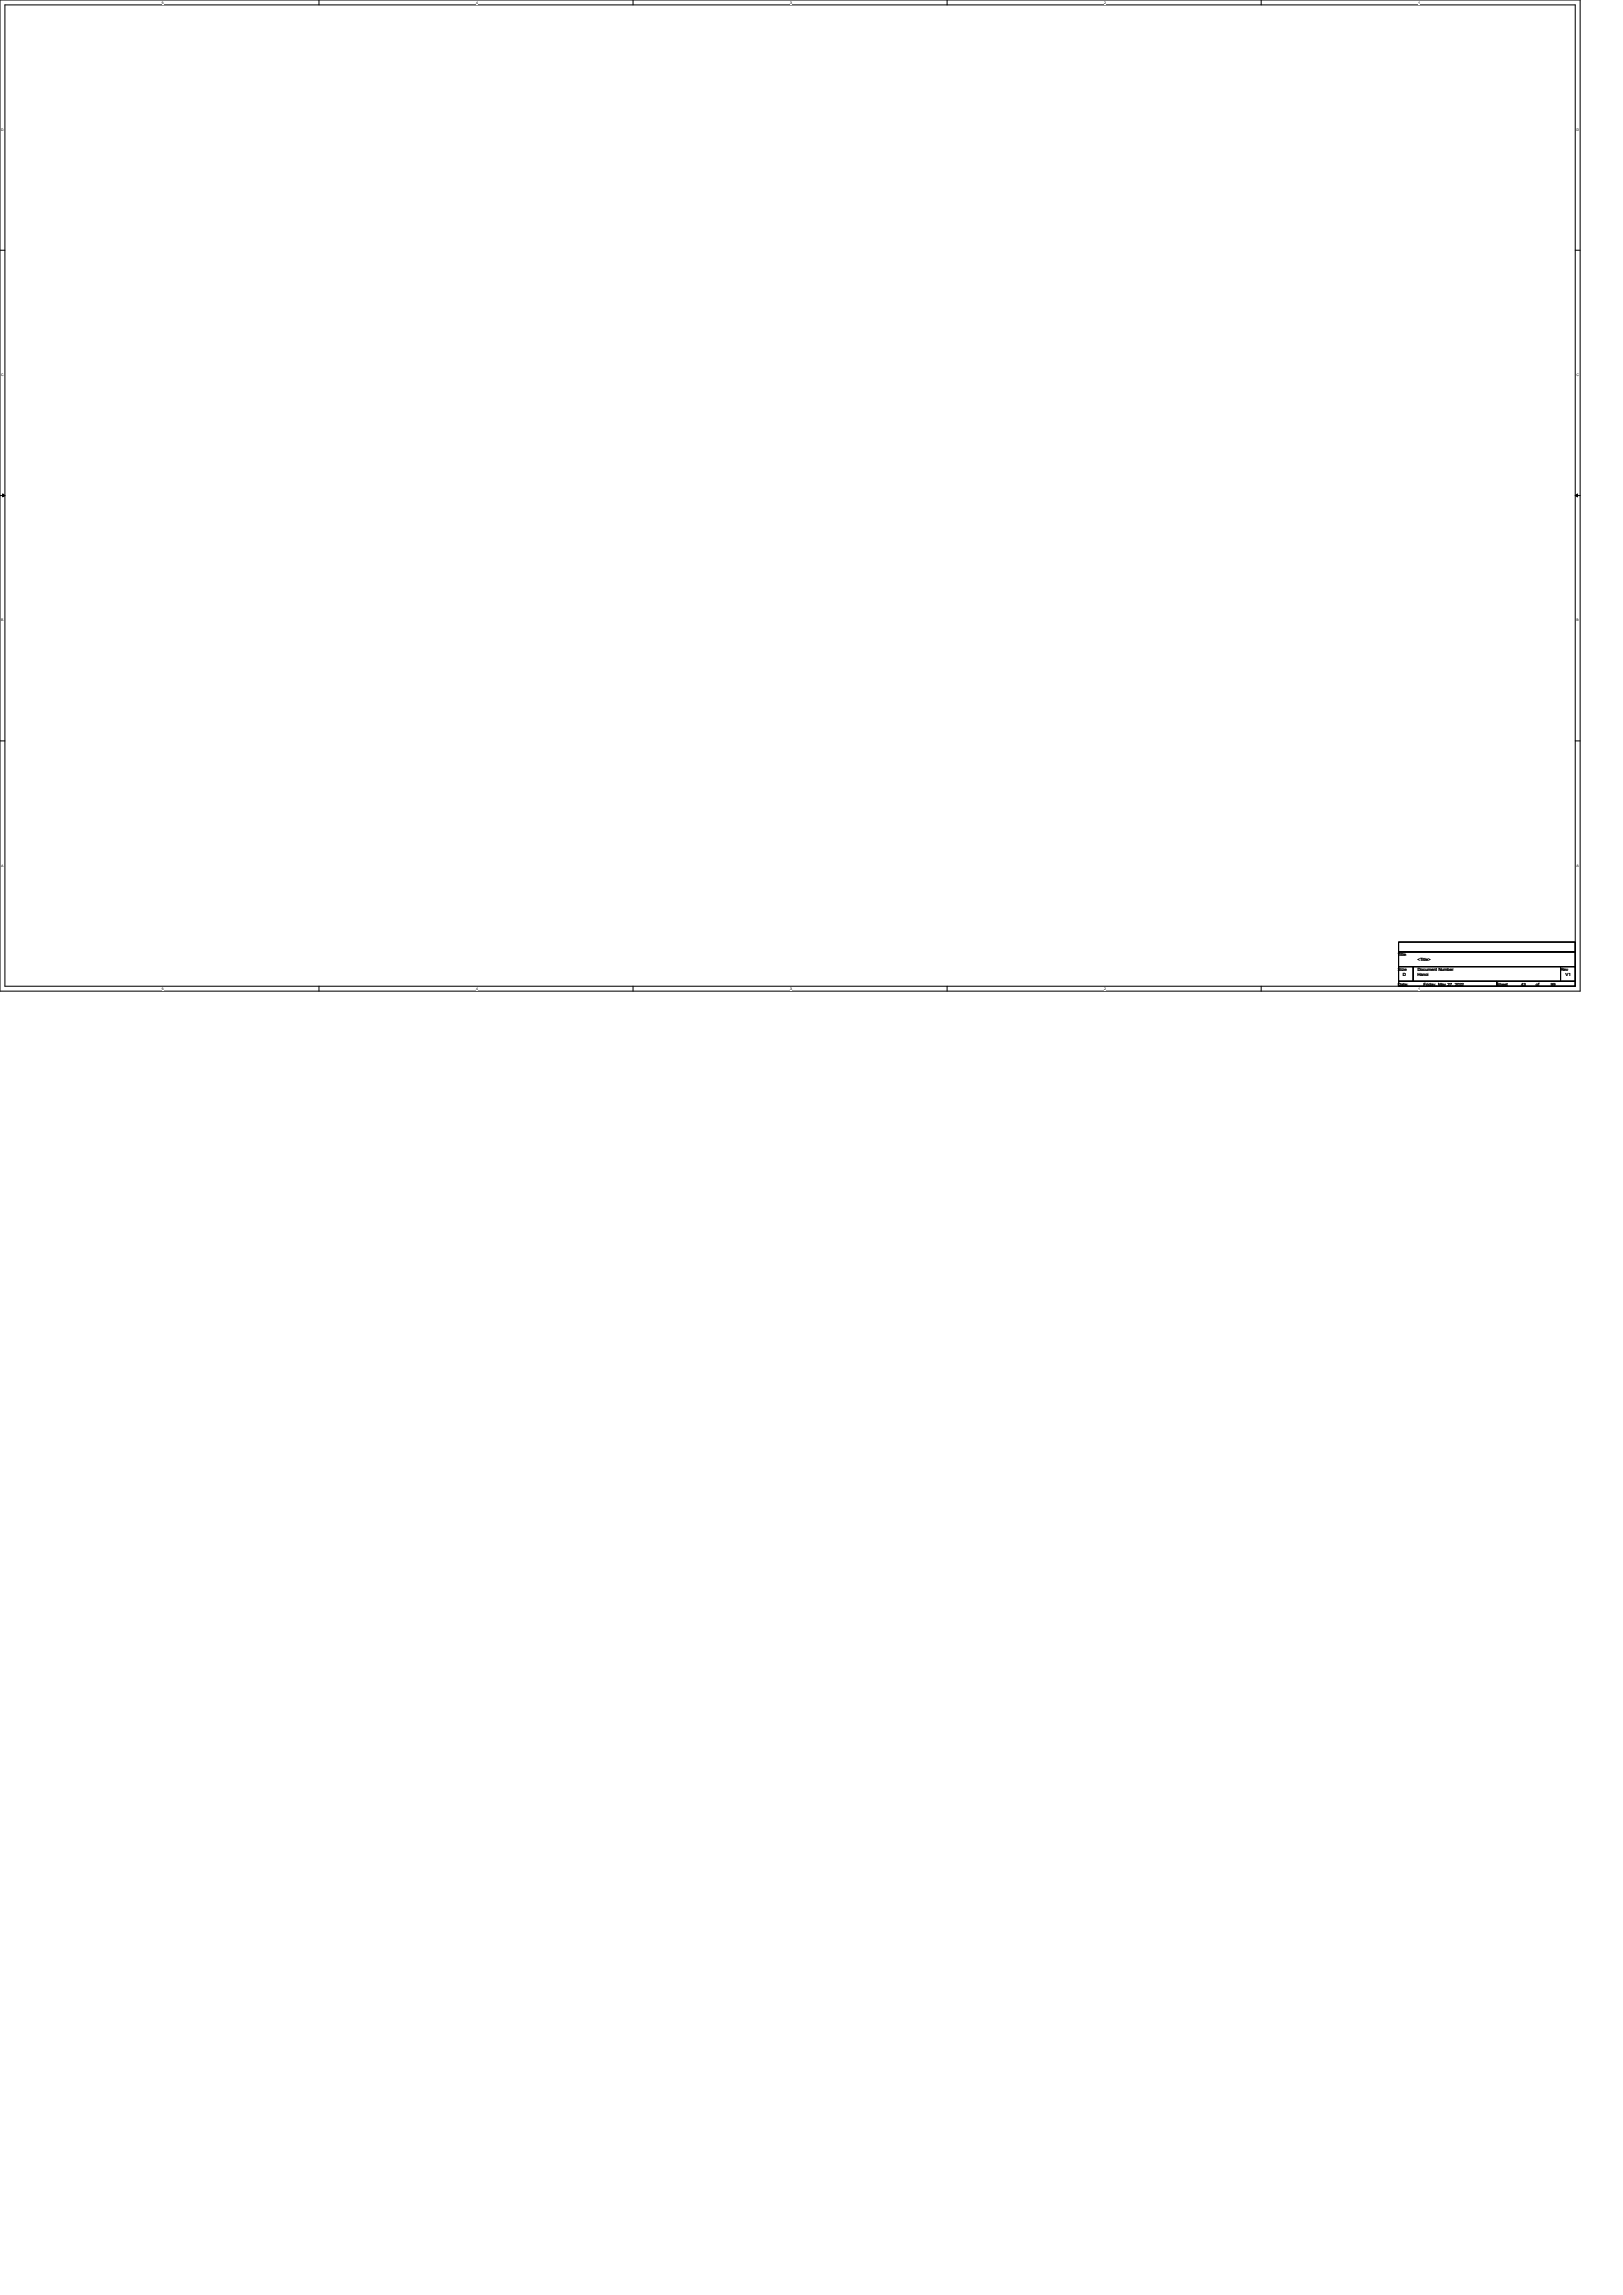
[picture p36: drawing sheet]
<svg xmlns="http://www.w3.org/2000/svg" width="210mm" height="297mm" viewBox="0 0 210 297" stroke-linecap="round" stroke-linejoin="round" font-family="sans-serif">
<defs><g id="words">
<g font-size=".6">
<text x="180.9" y="123.7">Title</text>
<text x="180.9" y="125.6">Size</text>
<text x="183.4" y="125.6">Document Number</text>
<text x="183.4" y="124.4">&lt;Title&gt;</text>
<text x="201.9" y="125.6">Rev</text>
<text x="180.9" y="127.6">Date:</text>
<text x="181.5" y="126.3">D</text>
<text x="183.4" y="126.3">Hanoi</text>
<text x="184.2" y="127.6">Friday, May 27, 2022</text>
<text x="193.6" y="127.6">Sheet</text>
<text x="196.8" y="127.6">43</text>
<text x="198.8" y="127.6">of</text>
<text x="200.7" y="127.6">99</text>
<text x="202.6" y="126.3">V1</text>
</g>
<g font-size=".5">
<text x="21" y=".5">5</text>
<text x="61.6" y=".5">4</text>
<text x="102.2" y=".5">3</text>
<text x="142.9" y=".5">2</text>
<text x="183.5" y=".5">1</text>
<text x=".2" y="16.9">D</text>
<text x="204" y="16.9">D</text>
<text x=".2" y="48.6">C</text>
<text x="204" y="48.6">C</text>
<text x=".2" y="80.4">B</text>
<text x="204" y="80.4">B</text>
<text x=".2" y="112.1">A</text>
<text x="204" y="112.1">A</text>
<text x="21" y="128.1">5</text>
<text x="61.6" y="128.1">4</text>
<text x="102.2" y="128.1">3</text>
<text x="142.9" y="128.1">2</text>
<text x="183.5" y="128.1">1</text>
</g>
</g></defs>
<path d="M0 0h204.5v128.3h-204.5zM.6 .6h203.2v127h-203.2z" fill="none" stroke="#000" stroke-width=".13"/>
<g fill="#fff">
<path d="M21 .1h.2v.5h-.2z"/>
<path d="M21 127.7h.2v.5h-.2z"/>
</g>
<path d="M41.3 0v.6M41.3 127.6v.7" fill="none" stroke="#000" stroke-width=".13"/>
<g fill="#fff">
<path d="M61.6 .1h.2v.5h-.2z"/>
<path d="M61.6 127.7h.2v.5h-.2z"/>
</g>
<path d="M81.9 0v.6M81.9 127.6v.7" fill="none" stroke="#000" stroke-width=".13"/>
<g fill="#fff">
<path d="M102.2 .1h.2v.5h-.2z"/>
<path d="M102.2 127.7h.2v.5h-.2z"/>
</g>
<path d="M122.6 0v.6M122.6 127.6v.7" fill="none" stroke="#000" stroke-width=".13"/>
<g fill="#fff">
<path d="M142.9 .1h.2v.5h-.2z"/>
<path d="M142.9 127.7h.2v.5h-.2z"/>
</g>
<path d="M163.2 0v.6M163.2 127.6v.7" fill="none" stroke="#000" stroke-width=".13"/>
<g fill="#fff">
<path d="M183.5 .1h.2v.5h-.2z"/>
<path d="M183.5 127.7h.2v.5h-.2z"/>
<path d="M.2 16.5h.3v.5h-.3z"/>
<path d="M204 16.5h.3v.5h-.3z"/>
<path d="M.2 48.3h.3v.5h-.3z"/>
<path d="M204 48.3h.3v.5h-.3z"/>
</g>
<path d="M0 32.4h.6M203.8 32.4h.7" fill="none" stroke="#000" stroke-width=".13"/>
<g fill="#fff">
<path d="M.2 80h.2v.5h-.2z"/>
<path d="M204 80h.3v.5h-.3z"/>
</g>
<path d="M0 64.1h.6M203.8 64.1h.7" fill="none" stroke="#000" stroke-width=".13"/>
<path d="M.3 63.9l.3 .2-.3 .2zM203.8 64.1l.3-.2v.4z" fill="#000" stroke="#000" stroke-width=".13"/>
<g fill="#fff">
<path d="M.2 111.8h.3v.5h-.3z"/>
<path d="M204 111.8h.3v.5h-.3z"/>
</g>
<path d="M0 95.9h.6M203.8 95.9h.7M181 121.9h22.8v1.3h-22.8zM181 123.2h22.8v1.9h-22.8zM181 127h12.7v.6h-12.7zM181 125.1h1.9v1.9h-1.9zM182.9 125.1h19v1.9h-19zM193.7 127h10.1v.6h-10.1zM201.9 125.1h1.9v1.9h-1.9z" fill="none" stroke="#000" stroke-width=".13"/>
<use href="#words"/>
</svg>
